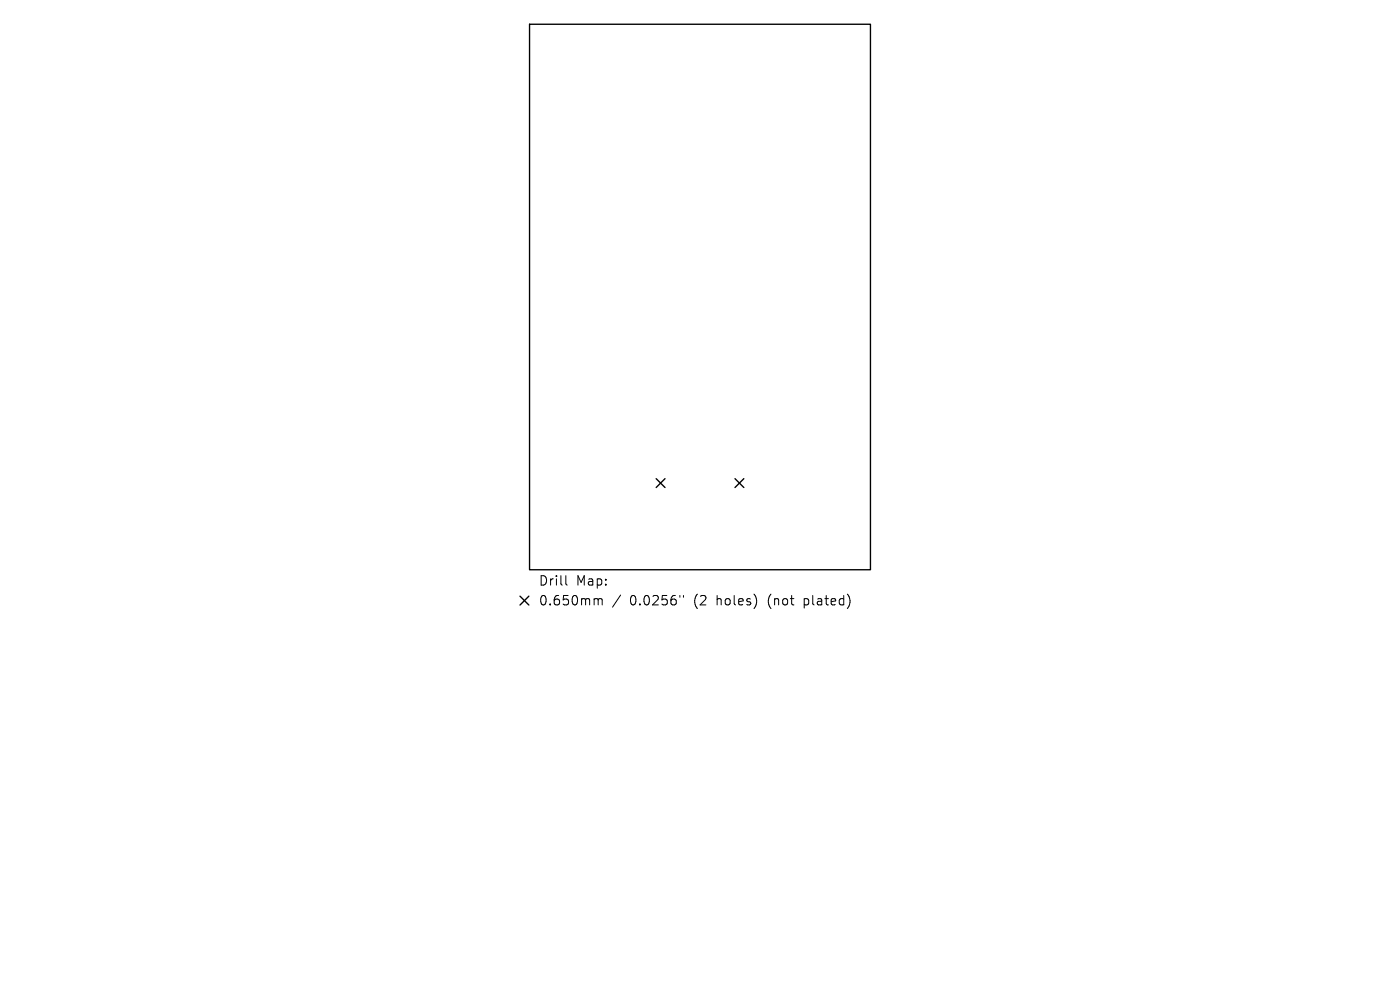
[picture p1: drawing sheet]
<svg xmlns="http://www.w3.org/2000/svg" width="297mm" height="210mm" viewBox="0 0 297 210" stroke-linecap="round" stroke-linejoin="round" font-family="sans-serif">
<defs><g id="words">
<g font-size="2.8">
<text x="114.2" y="124.5">Drill</text>
<text x="122.2" y="124.5">Map:</text>
<text x="114.2" y="128.7">0.650mm</text>
<text x="133.6" y="128.7">0.0256&quot;</text>
<text x="147.4" y="128.7">(2</text>
<text x="152.3" y="128.7">holes)</text>
<text x="163.4" y="128.7">(not</text>
<text x="171.2" y="128.7">plated)</text>
</g>
</g></defs>
<path d="M112.3 5.1h72.4v115.8h-72.4zM139.2 101.5l1.9 1.9M141.1 101.5l-1.9 1.9M155.9 101.5l1.9 1.9M157.8 101.5l-1.9 1.9M110.3 126.5l1.9 1.8M112.2 126.5l-1.9 1.8" fill="none" stroke="#000" stroke-width=".29"/>
<path d="M120 122.1v1.7l.3 .3M126.3 127h.3l.3 .3M126.9 127.3l.3-.3 .5 .1 .1 1.2M126.9 127.3v1M131.7 126.2l-1.8 2.6M144.2 126.3v.4M145 126.3v.4" fill="none" stroke="#000" stroke-width=".21"/>
<use href="#words"/>
</svg>
